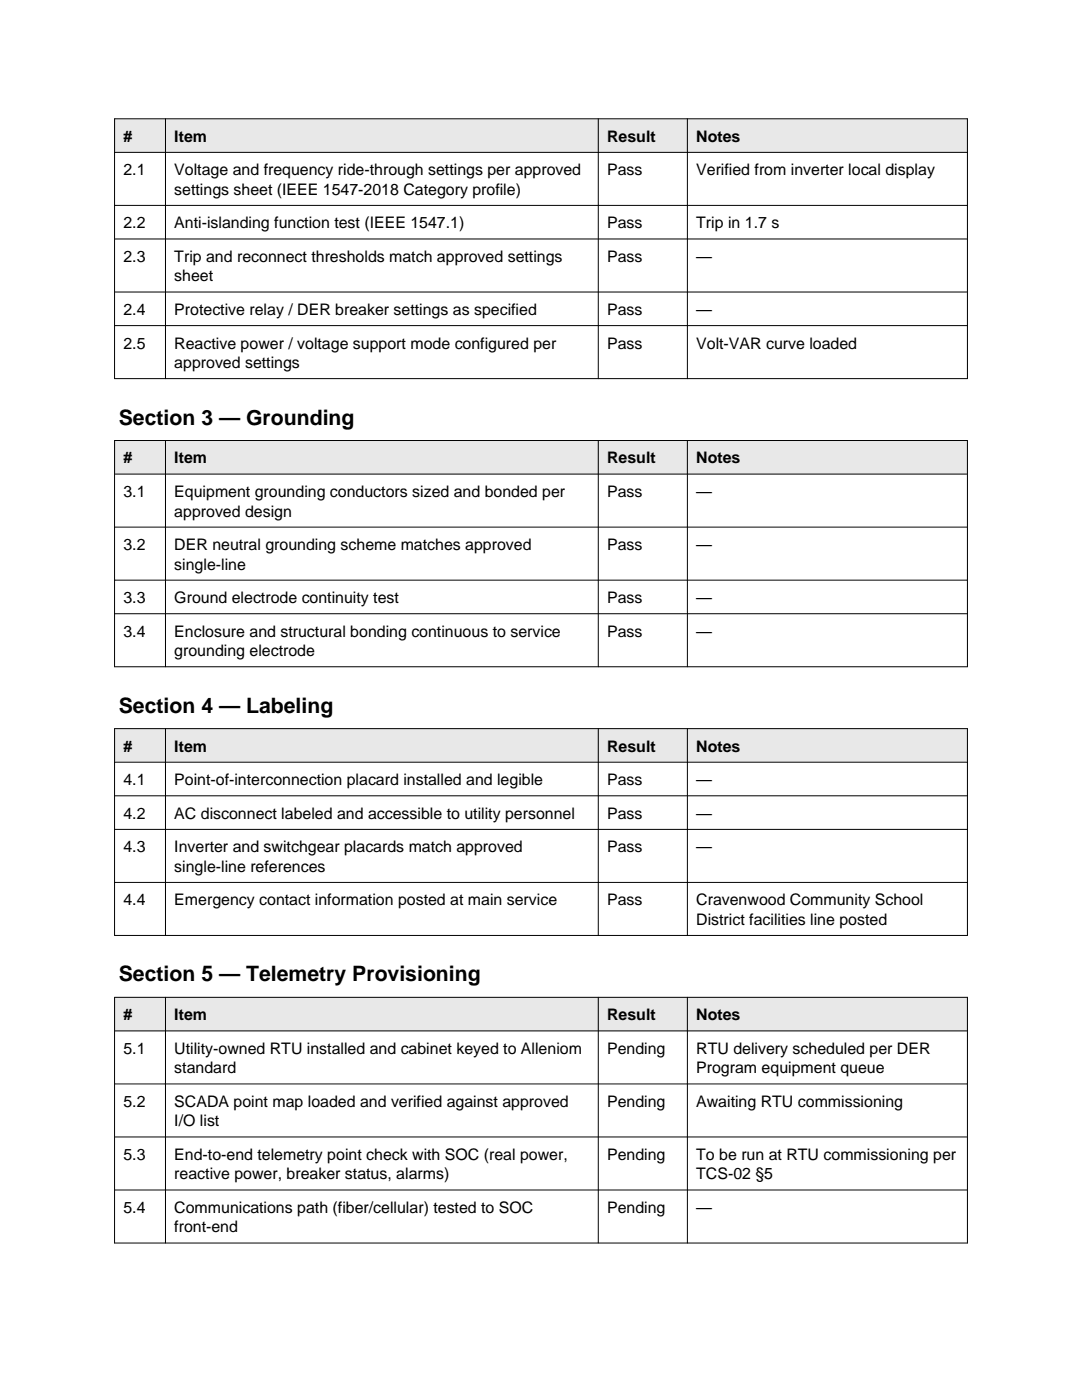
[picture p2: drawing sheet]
<svg xmlns="http://www.w3.org/2000/svg" width="216mm" height="279mm" viewBox="0 0 216 279" stroke-linecap="round" stroke-linejoin="round" font-family="sans-serif">
<defs><g id="words">
<g font-size="4.2">
<text x="23.7" y="84.7">Section 3 — Grounding</text>
<text x="23.7" y="142.2">Section 4 — Labeling</text>
<text x="23.7" y="195.9">Section 5 — Telemetry Provisioning</text>
</g>
<g font-size="3.2">
<text x="24.6" y="28.3">#</text>
<text x="34.8" y="28.3">Item</text>
<text x="121.1" y="28.3">Result</text>
<text x="138.9" y="28.3">Notes</text>
<text x="24.6" y="35">2.1</text>
<text x="34.8" y="35">Voltage and frequency ride-through settings per approved</text>
<text x="121.1" y="35">Pass</text>
<text x="138.9" y="35">Verified from inverter local display</text>
<text x="34.8" y="38.9">settings sheet (IEEE 1547-2018 Category profile)</text>
<text x="24.6" y="45.6">2.2</text>
<text x="34.8" y="45.6">Anti-islanding function test (IEEE 1547.1)</text>
<text x="121.1" y="45.6">Pass</text>
<text x="138.9" y="45.6">Trip in 1.7 s</text>
<text x="24.6" y="52.3">2.3</text>
<text x="34.8" y="52.3">Trip and reconnect thresholds match approved settings</text>
<text x="121.1" y="52.3">Pass</text>
<text x="138.9" y="52.3">—</text>
<text x="34.8" y="56.2">sheet</text>
<text x="24.6" y="62.9">2.4</text>
<text x="34.8" y="62.9">Protective relay / DER breaker settings as specified</text>
<text x="121.1" y="62.9">Pass</text>
<text x="138.9" y="62.9">—</text>
<text x="24.6" y="69.6">2.5</text>
<text x="34.8" y="69.6">Reactive power / voltage support mode configured per</text>
<text x="121.1" y="69.6">Pass</text>
<text x="138.9" y="69.6">Volt-VAR curve loaded</text>
<text x="34.8" y="73.4">approved settings</text>
<text x="24.6" y="92.5">#</text>
<text x="34.8" y="92.5">Item</text>
<text x="121.1" y="92.5">Result</text>
<text x="138.9" y="92.5">Notes</text>
<text x="24.6" y="99.2">3.1</text>
<text x="34.8" y="99.2">Equipment grounding conductors sized and bonded per</text>
<text x="121.1" y="99.2">Pass</text>
<text x="138.9" y="99.2">—</text>
<text x="34.8" y="103.1">approved design</text>
<text x="24.6" y="109.8">3.2</text>
<text x="34.8" y="109.8">DER neutral grounding scheme matches approved</text>
<text x="34.8" y="113.7">single-line</text>
<text x="121.1" y="109.8">Pass</text>
<text x="138.9" y="109.8">—</text>
<text x="24.6" y="120.4">3.3</text>
<text x="34.8" y="120.4">Ground electrode continuity test</text>
<text x="121.1" y="120.4">Pass</text>
<text x="138.9" y="120.4">—</text>
<text x="24.6" y="127.1">3.4</text>
<text x="34.8" y="127.1">Enclosure and structural bonding continuous to service</text>
<text x="34.8" y="131">grounding electrode</text>
<text x="121.1" y="127.1">Pass</text>
<text x="138.9" y="127.1">—</text>
<text x="24.6" y="150">#</text>
<text x="34.8" y="150">Item</text>
<text x="121.1" y="150">Result</text>
<text x="138.9" y="150">Notes</text>
<text x="24.6" y="156.7">4.1</text>
<text x="34.8" y="156.7">Point-of-interconnection placard installed and legible</text>
<text x="121.1" y="156.7">Pass</text>
<text x="138.9" y="156.7">—</text>
<text x="24.6" y="163.4">4.2</text>
<text x="34.8" y="163.4">AC disconnect labeled and accessible to utility personnel</text>
<text x="121.1" y="163.4">Pass</text>
<text x="138.9" y="163.4">—</text>
<text x="24.6" y="170.1">4.3</text>
<text x="34.8" y="170.1">Inverter and switchgear placards match approved</text>
<text x="34.8" y="174">single-line references</text>
<text x="121.1" y="170.1">Pass</text>
<text x="138.9" y="170.1">—</text>
<text x="24.6" y="180.7">4.4</text>
<text x="34.8" y="180.7">Emergency contact information posted at main service</text>
<text x="121.1" y="180.7">Pass</text>
<text x="138.9" y="180.7">Cravenwood Community School</text>
<text x="138.9" y="184.6">District facilities line posted</text>
<text x="24.6" y="203.6">#</text>
<text x="34.8" y="203.6">Item</text>
<text x="121.1" y="203.6">Result</text>
<text x="138.9" y="203.6">Notes</text>
<text x="24.6" y="210.3">5.1</text>
<text x="34.8" y="210.3">Utility-owned RTU installed and cabinet keyed to Alleniom</text>
<text x="34.8" y="214.2">standard</text>
<text x="121.1" y="210.3">Pending</text>
<text x="138.9" y="210.3">RTU delivery scheduled per DER</text>
<text x="138.9" y="214.2">Program equipment queue</text>
<text x="24.6" y="220.9">5.2</text>
<text x="34.8" y="220.9">SCADA point map loaded and verified against approved</text>
<text x="121.1" y="220.9">Pending</text>
<text x="138.9" y="220.9">Awaiting RTU commissioning</text>
<text x="34.8" y="224.8">I/O list</text>
<text x="24.6" y="231.5">5.3</text>
<text x="34.8" y="231.5">End-to-end telemetry point check with SOC (real power,</text>
<text x="121.1" y="231.5">Pending</text>
<text x="138.9" y="231.5">To be run at RTU commissioning per</text>
<text x="34.8" y="235.4">reactive power, breaker status, alarms)</text>
<text x="138.9" y="235.4">TCS-02 §5</text>
<text x="24.6" y="242.1">5.4</text>
<text x="34.8" y="242.1">Communications path (fiber/cellular) tested to SOC</text>
<text x="34.8" y="246">front-end</text>
<text x="121.1" y="242.1">Pending</text>
<text x="138.9" y="242.1">—</text>
</g>
</g></defs>
<path d="M22.9 23.7h170.1v6.7h-170.1z" fill-rule="evenodd" fill="#e8e8e8"/>
<path d="M22.9 23.7h170.1v51.9h-170.1zM22.9 30.4h170.1M33 23.7v51.9M119.4 23.7v51.9M137.2 23.7v51.9M22.9 41h170.1M22.9 47.7h170.1M22.9 58.3h170.1M22.9 65h170.1" fill="none" stroke="#000" stroke-width=".2"/>
<path d="M22.9 87.9h170.1v6.7h-170.1z" fill-rule="evenodd" fill="#e8e8e8"/>
<path d="M22.9 87.9h170.1v45.2h-170.1zM22.9 94.6h170.1M33 87.9v45.2M119.4 87.9v45.2M137.2 87.9v45.2M22.9 105.2h170.1M22.9 115.8h170.1M22.9 122.5h170.1" fill="none" stroke="#000" stroke-width=".2"/>
<path d="M22.9 145.4h170.1v6.7h-170.1z" fill-rule="evenodd" fill="#e8e8e8"/>
<path d="M22.9 145.4h170.1v41.3h-170.1zM22.9 152.1h170.1M22.9 158.8h170.1M33 145.4v41.3M119.4 145.4v41.3M137.2 145.4v41.3M22.9 165.5h170.1M22.9 176.1h170.1" fill="none" stroke="#000" stroke-width=".2"/>
<path d="M22.9 199h170.1v6.7h-170.1z" fill-rule="evenodd" fill="#e8e8e8"/>
<path d="M22.9 199h170.1v49.1h-170.1zM33 199v49.1M119.4 199v49.1M137.2 199v49.1M22.9 205.7h170.1M22.9 216.3h170.1M22.9 226.9h170.1M22.9 237.5h170.1" fill="none" stroke="#000" stroke-width=".2"/>
<use href="#words"/>
</svg>
